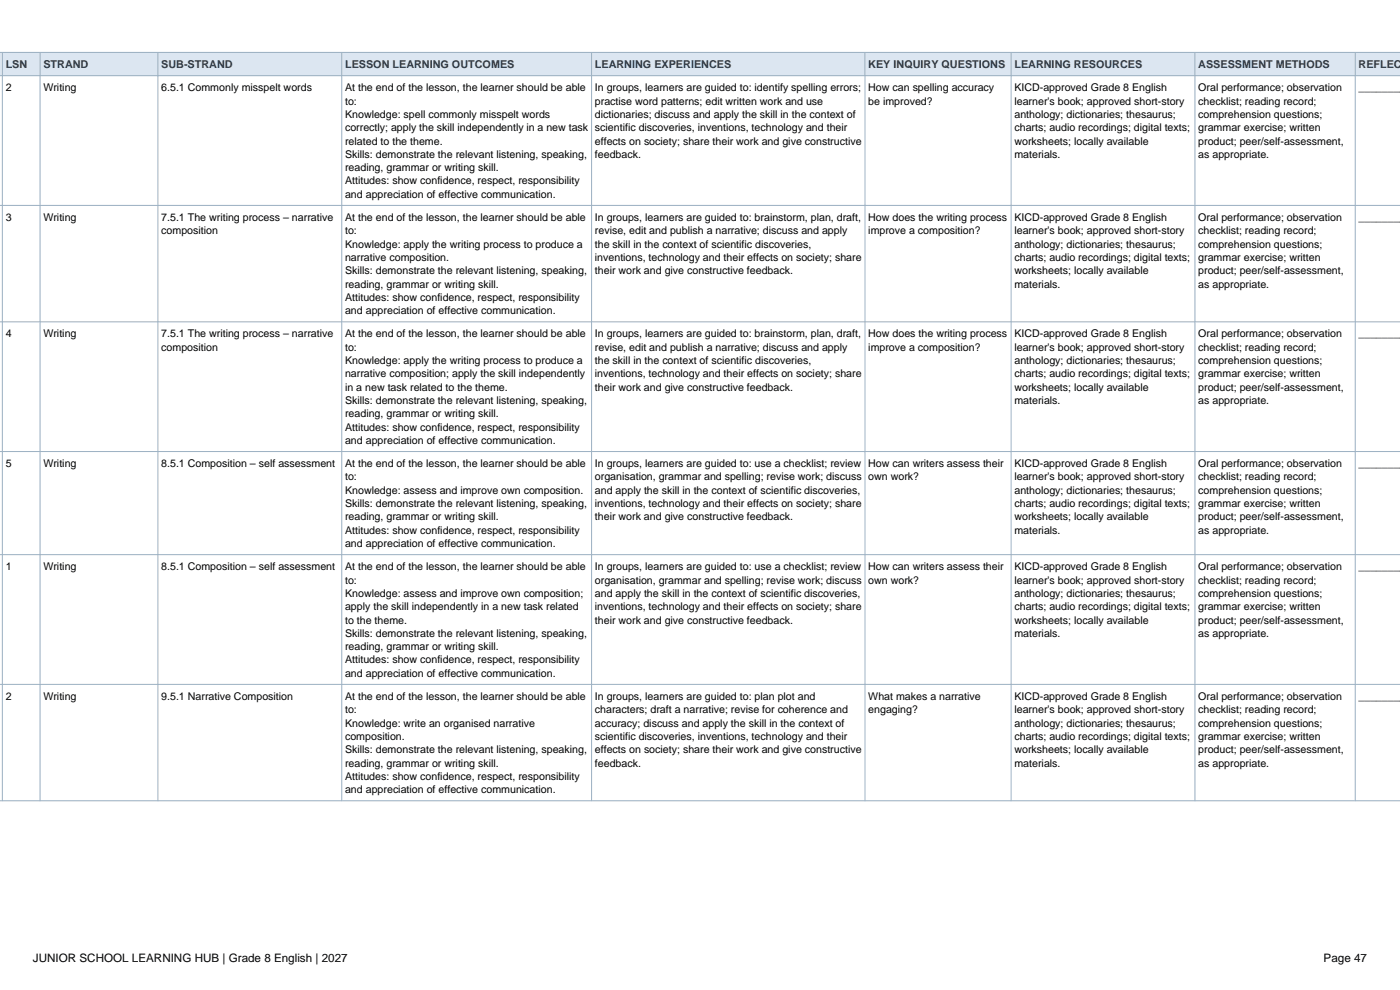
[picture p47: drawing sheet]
<svg xmlns="http://www.w3.org/2000/svg" width="297mm" height="210mm" viewBox="0 0 297 210" stroke-linecap="round" stroke-linejoin="round" font-family="sans-serif">
<defs><g id="words">
<g font-size="2.5">
<text x="7" y="204">JUNIOR SCHOOL LEARNING HUB | Grade 8 English | 2027</text>
<text x="280.8" y="204">Page 47</text>
</g>
<g font-size="2.3" fill="#17365d">
<text x="1.2" y="14.5">LSN</text>
<text x="9.2" y="14.5">STRAND</text>
<text x="34.2" y="14.5">SUB-STRAND</text>
<text x="73.2" y="14.5">LESSON LEARNING OUTCOMES</text>
<text x="126.2" y="14.5">LEARNING EXPERIENCES</text>
<text x="184.2" y="14.5">KEY INQUIRY QUESTIONS</text>
<text x="215.2" y="14.5">LEARNING RESOURCES</text>
<text x="254.2" y="14.5">ASSESSMENT METHODS</text>
<text x="288.2" y="14.5">REFLECT</text>
</g>
<g font-size="2.3">
<text x="1.2" y="19.4">2</text>
<text x="9.2" y="19.4">Writing</text>
<text x="34.2" y="19.4">6.5.1 Commonly misspelt words</text>
<text x="73.2" y="19.4">At the end of the lesson, the learner should be able</text>
<text x="73.2" y="22.2">to:</text>
<text x="126.2" y="19.4">In groups, learners are guided to: identify spelling errors;</text>
<text x="126.2" y="22.2">practise word patterns; edit written work and use</text>
<text x="184.2" y="19.4">How can spelling accuracy</text>
<text x="184.2" y="22.2">be improved?</text>
<text x="215.2" y="19.4">KICD-approved Grade 8 English</text>
<text x="215.2" y="22.2">learner's book; approved short-story</text>
<text x="254.2" y="19.4">Oral performance; observation</text>
<text x="254.2" y="22.2">checklist; reading record;</text>
<text x="288.2" y="19.4">________</text>
<text x="73.2" y="25">Knowledge: spell commonly misspelt words</text>
<text x="73.2" y="27.8">correctly; apply the skill independently in a new task</text>
<text x="126.2" y="25">dictionaries; discuss and apply the skill in the context of</text>
<text x="126.2" y="27.8">scientific discoveries, inventions, technology and their</text>
<text x="215.2" y="25">anthology; dictionaries; thesaurus;</text>
<text x="215.2" y="27.8">charts; audio recordings; digital texts;</text>
<text x="254.2" y="25">comprehension questions;</text>
<text x="254.2" y="27.8">grammar exercise; written</text>
<text x="73.2" y="30.7">related to the theme.</text>
<text x="73.2" y="33.5">Skills: demonstrate the relevant listening, speaking,</text>
<text x="126.2" y="30.7">effects on society; share their work and give constructive</text>
<text x="126.2" y="33.5">feedback.</text>
<text x="215.2" y="30.7">worksheets; locally available</text>
<text x="215.2" y="33.5">materials.</text>
<text x="254.2" y="30.7">product; peer/self-assessment,</text>
<text x="254.2" y="33.5">as appropriate.</text>
<text x="73.2" y="36.3">reading, grammar or writing skill.</text>
<text x="73.2" y="39.1">Attitudes: show confidence, respect, responsibility</text>
<text x="73.2" y="41.9">and appreciation of effective communication.</text>
<text x="1.2" y="46.9">3</text>
<text x="9.2" y="46.9">Writing</text>
<text x="34.2" y="46.9">7.5.1 The writing process – narrative</text>
<text x="73.2" y="46.9">At the end of the lesson, the learner should be able</text>
<text x="126.2" y="46.9">In groups, learners are guided to: brainstorm, plan, draft,</text>
<text x="184.2" y="46.9">How does the writing process</text>
<text x="215.2" y="46.9">KICD-approved Grade 8 English</text>
<text x="254.2" y="46.9">Oral performance; observation</text>
<text x="288.2" y="46.9">________</text>
<text x="34.2" y="49.7">composition</text>
<text x="73.2" y="49.7">to:</text>
<text x="73.2" y="52.5">Knowledge: apply the writing process to produce a</text>
<text x="126.2" y="49.7">revise, edit and publish a narrative; discuss and apply</text>
<text x="126.2" y="52.5">the skill in the context of scientific discoveries,</text>
<text x="184.2" y="49.7">improve a composition?</text>
<text x="215.2" y="49.7">learner's book; approved short-story</text>
<text x="215.2" y="52.5">anthology; dictionaries; thesaurus;</text>
<text x="254.2" y="49.7">checklist; reading record;</text>
<text x="254.2" y="52.5">comprehension questions;</text>
<text x="73.2" y="55.4">narrative composition.</text>
<text x="73.2" y="58.2">Skills: demonstrate the relevant listening, speaking,</text>
<text x="126.2" y="55.4">inventions, technology and their effects on society; share</text>
<text x="126.2" y="58.2">their work and give constructive feedback.</text>
<text x="215.2" y="55.4">charts; audio recordings; digital texts;</text>
<text x="215.2" y="58.2">worksheets; locally available</text>
<text x="254.2" y="55.4">grammar exercise; written</text>
<text x="254.2" y="58.2">product; peer/self-assessment,</text>
<text x="73.2" y="61">reading, grammar or writing skill.</text>
<text x="73.2" y="63.8">Attitudes: show confidence, respect, responsibility</text>
<text x="215.2" y="61">materials.</text>
<text x="254.2" y="61">as appropriate.</text>
<text x="1.2" y="71.6">4</text>
<text x="9.2" y="71.6">Writing</text>
<text x="34.2" y="71.6">7.5.1 The writing process – narrative</text>
<text x="73.2" y="66.6">and appreciation of effective communication.</text>
<text x="73.2" y="71.6">At the end of the lesson, the learner should be able</text>
<text x="126.2" y="71.6">In groups, learners are guided to: brainstorm, plan, draft,</text>
<text x="184.2" y="71.6">How does the writing process</text>
<text x="215.2" y="71.6">KICD-approved Grade 8 English</text>
<text x="254.2" y="71.6">Oral performance; observation</text>
<text x="288.2" y="71.6">________</text>
<text x="34.2" y="74.4">composition</text>
<text x="73.2" y="74.4">to:</text>
<text x="73.2" y="77.2">Knowledge: apply the writing process to produce a</text>
<text x="126.2" y="74.4">revise, edit and publish a narrative; discuss and apply</text>
<text x="126.2" y="77.2">the skill in the context of scientific discoveries,</text>
<text x="184.2" y="74.4">improve a composition?</text>
<text x="215.2" y="74.4">learner's book; approved short-story</text>
<text x="215.2" y="77.2">anthology; dictionaries; thesaurus;</text>
<text x="254.2" y="74.4">checklist; reading record;</text>
<text x="254.2" y="77.2">comprehension questions;</text>
<text x="73.2" y="80">narrative composition; apply the skill independently</text>
<text x="73.2" y="82.9">in a new task related to the theme.</text>
<text x="126.2" y="80">inventions, technology and their effects on society; share</text>
<text x="126.2" y="82.9">their work and give constructive feedback.</text>
<text x="215.2" y="80">charts; audio recordings; digital texts;</text>
<text x="215.2" y="82.9">worksheets; locally available</text>
<text x="254.2" y="80">grammar exercise; written</text>
<text x="254.2" y="82.9">product; peer/self-assessment,</text>
<text x="73.2" y="85.7">Skills: demonstrate the relevant listening, speaking,</text>
<text x="73.2" y="88.5">reading, grammar or writing skill.</text>
<text x="215.2" y="85.7">materials.</text>
<text x="254.2" y="85.7">as appropriate.</text>
<text x="73.2" y="91.3">Attitudes: show confidence, respect, responsibility</text>
<text x="73.2" y="94.2">and appreciation of effective communication.</text>
<text x="1.2" y="99.1">5</text>
<text x="9.2" y="99.1">Writing</text>
<text x="34.2" y="99.1">8.5.1 Composition – self assessment</text>
<text x="73.2" y="99.1">At the end of the lesson, the learner should be able</text>
<text x="73.2" y="101.9">to:</text>
<text x="126.2" y="99.1">In groups, learners are guided to: use a checklist; review</text>
<text x="126.2" y="101.9">organisation, grammar and spelling; revise work; discuss</text>
<text x="184.2" y="99.1">How can writers assess their</text>
<text x="184.2" y="101.9">own work?</text>
<text x="215.2" y="99.1">KICD-approved Grade 8 English</text>
<text x="215.2" y="101.9">learner's book; approved short-story</text>
<text x="254.2" y="99.1">Oral performance; observation</text>
<text x="254.2" y="101.9">checklist; reading record;</text>
<text x="288.2" y="99.1">________</text>
<text x="73.2" y="104.7">Knowledge: assess and improve own composition.</text>
<text x="73.2" y="107.6">Skills: demonstrate the relevant listening, speaking,</text>
<text x="126.2" y="104.7">and apply the skill in the context of scientific discoveries,</text>
<text x="126.2" y="107.6">inventions, technology and their effects on society; share</text>
<text x="215.2" y="104.7">anthology; dictionaries; thesaurus;</text>
<text x="215.2" y="107.6">charts; audio recordings; digital texts;</text>
<text x="254.2" y="104.7">comprehension questions;</text>
<text x="254.2" y="107.6">grammar exercise; written</text>
<text x="73.2" y="110.4">reading, grammar or writing skill.</text>
<text x="73.2" y="113.2">Attitudes: show confidence, respect, responsibility</text>
<text x="126.2" y="110.4">their work and give constructive feedback.</text>
<text x="215.2" y="110.4">worksheets; locally available</text>
<text x="215.2" y="113.2">materials.</text>
<text x="254.2" y="110.4">product; peer/self-assessment,</text>
<text x="254.2" y="113.2">as appropriate.</text>
<text x="73.2" y="116">and appreciation of effective communication.</text>
<text x="1.2" y="121">1</text>
<text x="9.2" y="121">Writing</text>
<text x="34.2" y="121">8.5.1 Composition – self assessment</text>
<text x="73.2" y="121">At the end of the lesson, the learner should be able</text>
<text x="73.2" y="123.8">to:</text>
<text x="126.2" y="121">In groups, learners are guided to: use a checklist; review</text>
<text x="126.2" y="123.8">organisation, grammar and spelling; revise work; discuss</text>
<text x="184.2" y="121">How can writers assess their</text>
<text x="184.2" y="123.8">own work?</text>
<text x="215.2" y="121">KICD-approved Grade 8 English</text>
<text x="215.2" y="123.8">learner's book; approved short-story</text>
<text x="254.2" y="121">Oral performance; observation</text>
<text x="254.2" y="123.8">checklist; reading record;</text>
<text x="288.2" y="121">________</text>
<text x="73.2" y="126.6">Knowledge: assess and improve own composition;</text>
<text x="73.2" y="129.4">apply the skill independently in a new task related</text>
<text x="126.2" y="126.6">and apply the skill in the context of scientific discoveries,</text>
<text x="126.2" y="129.4">inventions, technology and their effects on society; share</text>
<text x="215.2" y="126.6">anthology; dictionaries; thesaurus;</text>
<text x="215.2" y="129.4">charts; audio recordings; digital texts;</text>
<text x="254.2" y="126.6">comprehension questions;</text>
<text x="254.2" y="129.4">grammar exercise; written</text>
<text x="73.2" y="132.3">to the theme.</text>
<text x="73.2" y="135.1">Skills: demonstrate the relevant listening, speaking,</text>
<text x="73.2" y="137.9">reading, grammar or writing skill.</text>
<text x="126.2" y="132.3">their work and give constructive feedback.</text>
<text x="215.2" y="132.3">worksheets; locally available</text>
<text x="215.2" y="135.1">materials.</text>
<text x="254.2" y="132.3">product; peer/self-assessment,</text>
<text x="254.2" y="135.1">as appropriate.</text>
<text x="73.2" y="140.7">Attitudes: show confidence, respect, responsibility</text>
<text x="73.2" y="143.5">and appreciation of effective communication.</text>
<text x="1.2" y="148.5">2</text>
<text x="9.2" y="148.5">Writing</text>
<text x="34.2" y="148.5">9.5.1 Narrative Composition</text>
<text x="73.2" y="148.5">At the end of the lesson, the learner should be able</text>
<text x="126.2" y="148.5">In groups, learners are guided to: plan plot and</text>
<text x="184.2" y="148.5">What makes a narrative</text>
<text x="215.2" y="148.5">KICD-approved Grade 8 English</text>
<text x="254.2" y="148.5">Oral performance; observation</text>
<text x="288.2" y="148.5">________</text>
<text x="73.2" y="151.3">to:</text>
<text x="73.2" y="154.1">Knowledge: write an organised narrative</text>
<text x="126.2" y="151.3">characters; draft a narrative; revise for coherence and</text>
<text x="126.2" y="154.1">accuracy; discuss and apply the skill in the context of</text>
<text x="184.2" y="151.3">engaging?</text>
<text x="215.2" y="151.3">learner's book; approved short-story</text>
<text x="215.2" y="154.1">anthology; dictionaries; thesaurus;</text>
<text x="254.2" y="151.3">checklist; reading record;</text>
<text x="254.2" y="154.1">comprehension questions;</text>
<text x="73.2" y="157">composition.</text>
<text x="73.2" y="159.8">Skills: demonstrate the relevant listening, speaking,</text>
<text x="126.2" y="157">scientific discoveries, inventions, technology and their</text>
<text x="126.2" y="159.8">effects on society; share their work and give constructive</text>
<text x="215.2" y="157">charts; audio recordings; digital texts;</text>
<text x="215.2" y="159.8">worksheets; locally available</text>
<text x="254.2" y="157">grammar exercise; written</text>
<text x="254.2" y="159.8">product; peer/self-assessment,</text>
<text x="73.2" y="162.6">reading, grammar or writing skill.</text>
<text x="73.2" y="165.4">Attitudes: show confidence, respect, responsibility</text>
<text x="126.2" y="162.6">feedback.</text>
<text x="215.2" y="162.6">materials.</text>
<text x="254.2" y="162.6">as appropriate.</text>
<text x="73.2" y="168.2">and appreciation of effective communication.</text>
</g>
</g></defs>
<path d="M-.1 11.1h297.2v5h-297.2z" fill-rule="evenodd" fill="#dce6f1"/>
<g fill="none" stroke="#9aafc1" stroke-width=".21">
<path d="M0 11.1h297.1M0 16.1h297.1M.5 11.1v158.8M8.5 11.1v158.8M33.5 11.1v158.8M72.5 11.1v158.8M125.5 11.1v158.8M183.5 11.1v158.8M214.5 11.1v158.8M253.5 11.1v158.8M287.5 11.1v158.8M0 43.6h297.1"/>
<path d="M0 68.3h297.1M0 95.8h297.1M0 117.7h297.1M0 145.2h297.1M0 169.9h297.1"/>
</g>
<use href="#words"/>
</svg>
